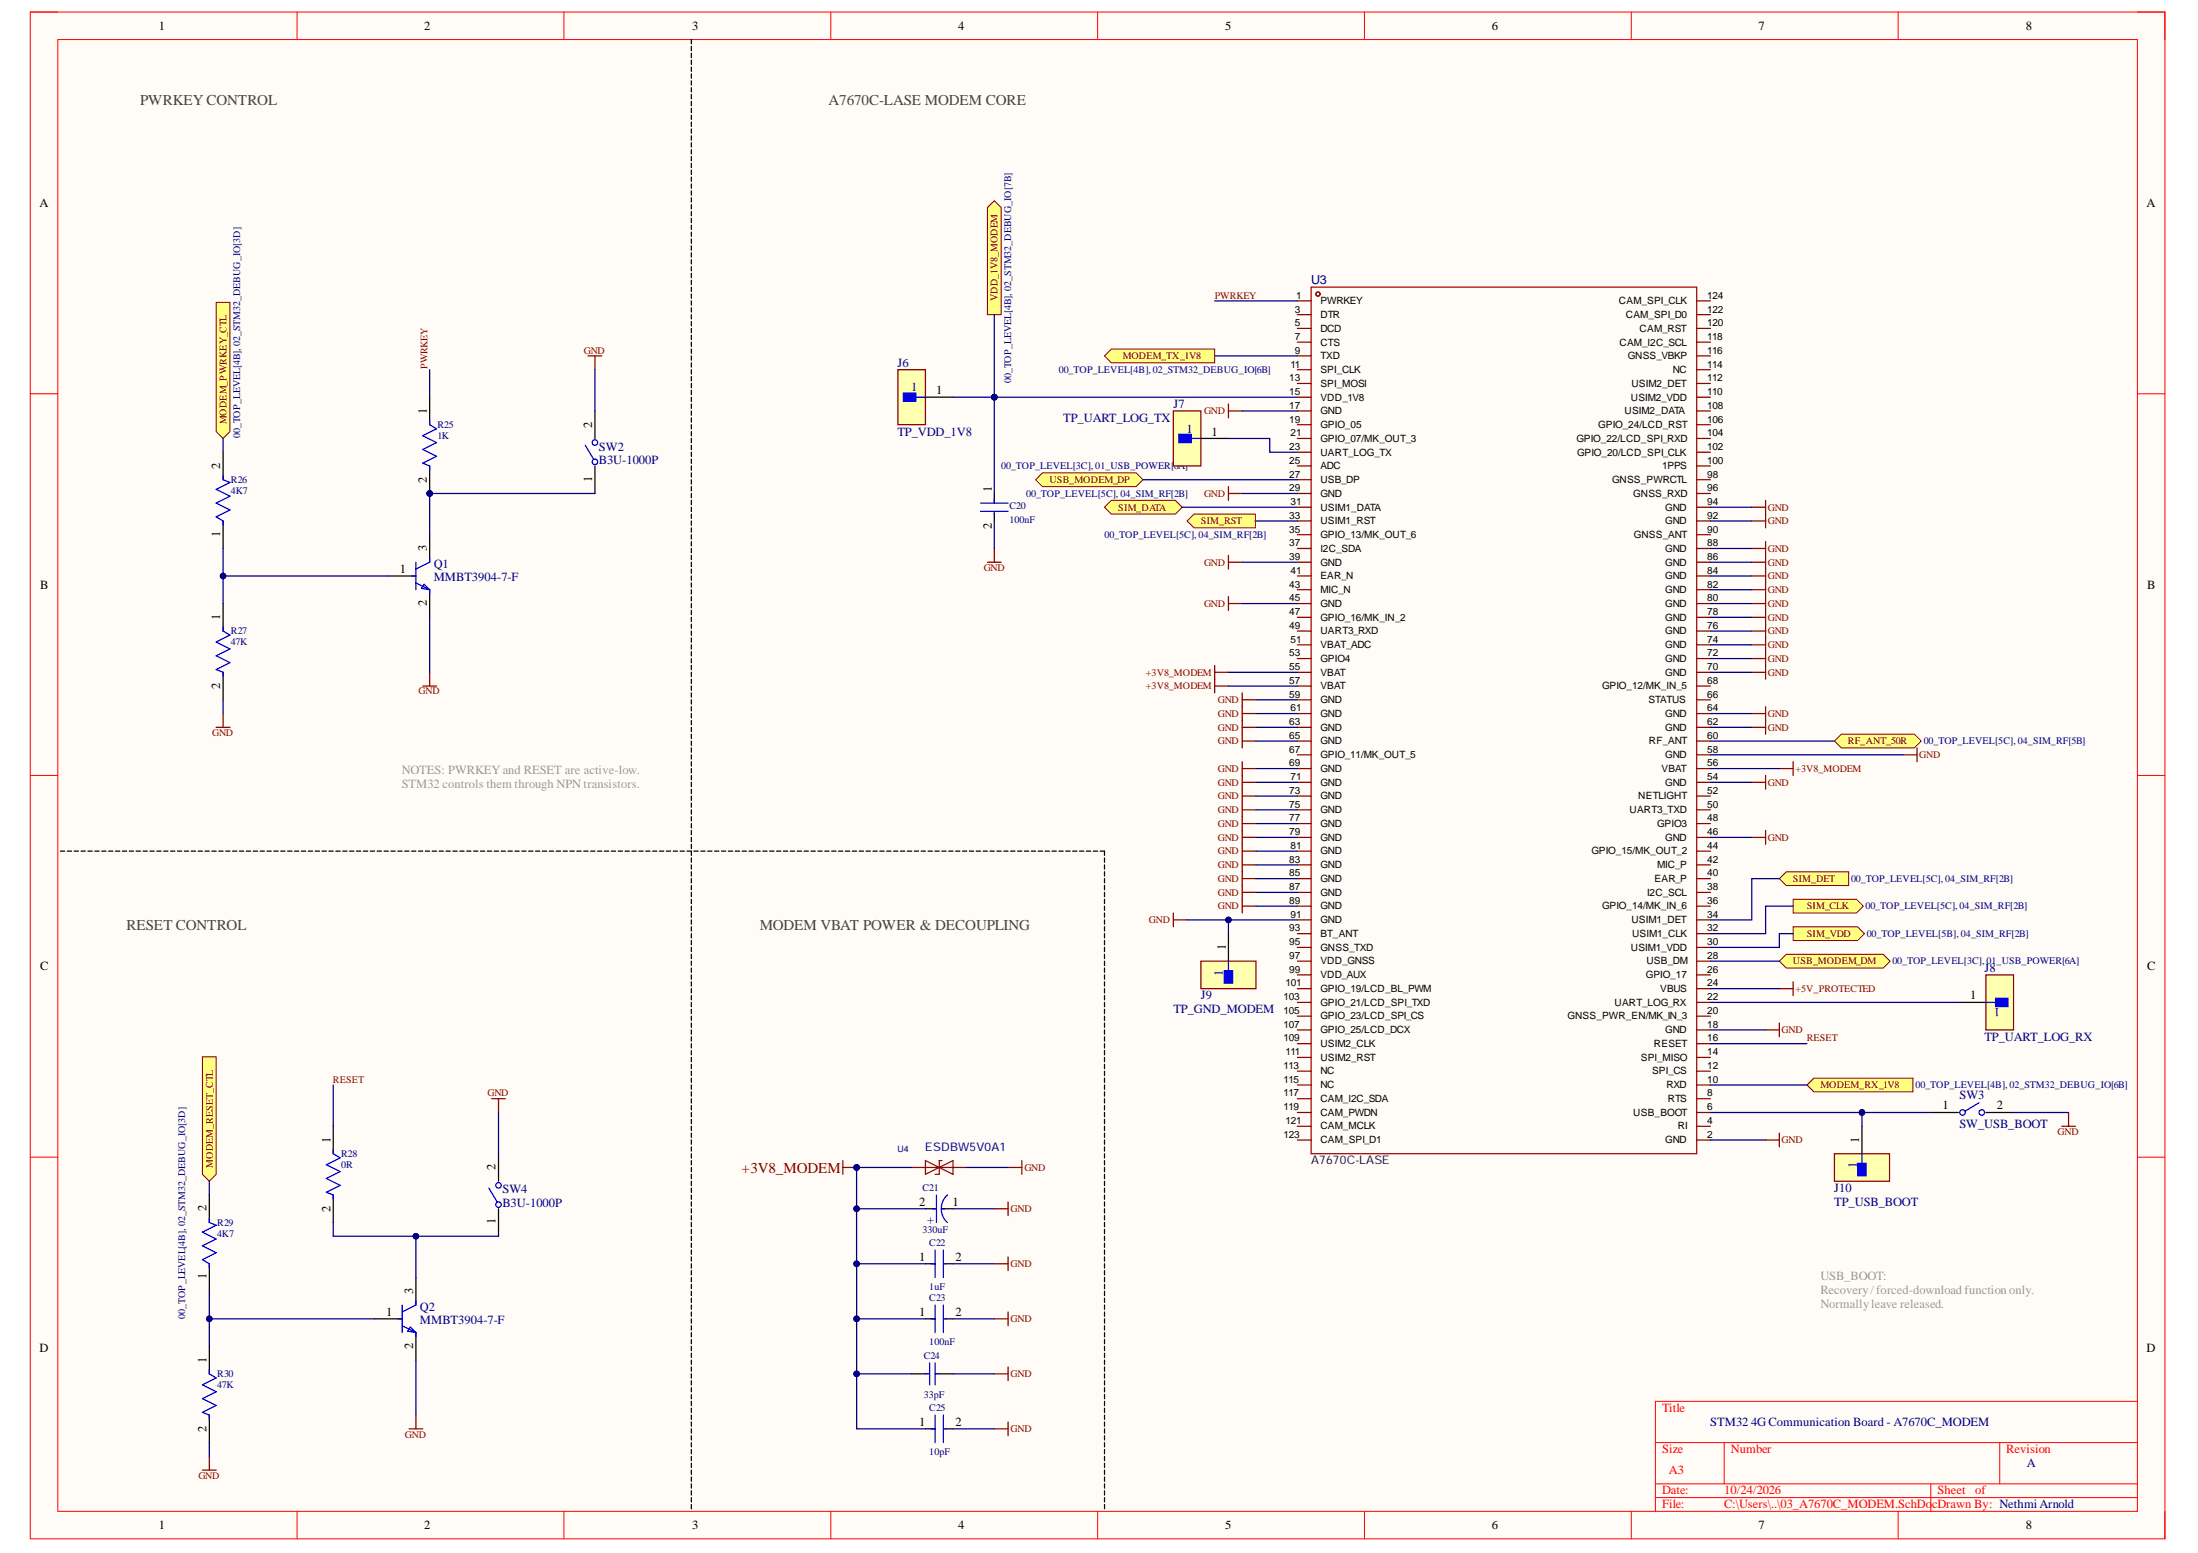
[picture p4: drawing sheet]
<svg xmlns="http://www.w3.org/2000/svg" width="297mm" height="210mm" viewBox="0 0 297 210" stroke-linecap="round" stroke-linejoin="round" font-family="sans-serif">
<defs><g id="words">
<g font-size="2" fill="#434343">
<text x="18.9" y="14.2">PWRKEY CONTROL</text>
<text x="112" y="14.2">A7670C-LASE MODEM CORE</text>
<text x="17.1" y="125.7">RESET CONTROL</text>
<text x="102.7" y="125.7">MODEM VBAT POWER &amp; DECOUPLING</text>
</g>
<text font-size="2" fill="#800000" x="100.2" y="158.5">+3V8_MODEM</text>
<g font-size="1.7">
<text x="21.5" y="4.1">1</text>
<text x="57.3" y="4.1">2</text>
<text x="93.5" y="4.1">3</text>
<text x="129.5" y="4.1">4</text>
<text x="165.6" y="4.1">5</text>
<text x="201.6" y="4.1">6</text>
<text x="237.6" y="4.1">7</text>
<text x="273.8" y="4.1">8</text>
<text x="5.3" y="28">A</text>
<text x="290.1" y="28">A</text>
<text x="126.5" y="53.3">1</text>
<text x="57.7" y="55.9" transform="rotate(-90 57.7 55.9)">1</text>
<text x="80" y="57.8" transform="rotate(-90 80 57.8)">2</text>
<text x="163.7" y="58.9">1</text>
<text x="29.8" y="63.4" transform="rotate(-90 29.8 63.4)">2</text>
<text x="57.7" y="65.2" transform="rotate(-90 57.7 65.2)">2</text>
<text x="80" y="65.1" transform="rotate(-90 80 65.1)">1</text>
<text x="134" y="71.6" transform="rotate(-90 134 71.6)">2</text>
<text x="134" y="66.5" transform="rotate(-90 134 66.5)">1</text>
<text x="29.8" y="72.6" transform="rotate(-90 29.8 72.6)">1</text>
<text x="54" y="77.5">1</text>
<text x="57.7" y="74.5" transform="rotate(-90 57.7 74.5)">3</text>
<text x="5.4" y="79.6">B</text>
<text x="29.8" y="83.8" transform="rotate(-90 29.8 83.8)">1</text>
<text x="57.7" y="81.9" transform="rotate(-90 57.7 81.9)">2</text>
<text x="290.2" y="79.6">B</text>
<text x="29.8" y="93.1" transform="rotate(-90 29.8 93.1)">2</text>
<text x="5.4" y="131.1">C</text>
<text x="165.7" y="128.4" transform="rotate(-90 165.7 128.4)">1</text>
<text x="290.2" y="131.1">C</text>
<text x="266.2" y="135.1">1</text>
<text x="262.5" y="150">1</text>
<text x="269.9" y="150">2</text>
<text x="44.7" y="154.4" transform="rotate(-90 44.7 154.4)">1</text>
<text x="251.3" y="154.4" transform="rotate(-90 251.3 154.4)">1</text>
<text x="67" y="158.1" transform="rotate(-90 67 158.1)">2</text>
<text x="27.9" y="163.7" transform="rotate(-90 27.9 163.7)">2</text>
<text x="44.7" y="163.8" transform="rotate(-90 44.7 163.8)">2</text>
<text x="67" y="165.5" transform="rotate(-90 67 165.5)">1</text>
<text x="124.2" y="163">2</text>
<text x="128.7" y="163">1</text>
<text x="27.9" y="172.9" transform="rotate(-90 27.9 172.9)">1</text>
<text x="124.2" y="170.4">1</text>
<text x="129.1" y="170.4">2</text>
<text x="52.2" y="177.8">1</text>
<text x="55.8" y="174.9" transform="rotate(-90 55.8 174.9)">3</text>
<text x="124.2" y="177.8">1</text>
<text x="129.1" y="177.8">2</text>
<text x="5.3" y="182.7">D</text>
<text x="27.9" y="184.2" transform="rotate(-90 27.9 184.2)">1</text>
<text x="55.8" y="182.4" transform="rotate(-90 55.8 182.4)">2</text>
<text x="290.1" y="182.7">D</text>
<text x="27.9" y="193.5" transform="rotate(-90 27.9 193.5)">2</text>
<text x="124.2" y="192.7">1</text>
<text x="129.1" y="192.7">2</text>
<text x="21.5" y="206.6">1</text>
<text x="57.3" y="206.6">2</text>
<text x="93.5" y="206.6">3</text>
<text x="129.5" y="206.6">4</text>
<text x="165.6" y="206.6">5</text>
<text x="201.6" y="206.6">6</text>
<text x="237.6" y="206.6">7</text>
<text x="273.8" y="206.6">8</text>
</g>
<g font-size="1.7" fill="#000080">
<text x="177.2" y="38.4">U3</text>
<text x="121.3" y="49.6">J6</text>
<text x="123.1" y="52.9">1</text>
<text x="121.3" y="58.9">TP_VDD_1V8</text>
<text x="143.7" y="57">TP_UART_LOG_TX</text>
<text x="158.6" y="55.2">J7</text>
<text x="160.3" y="58.5">1</text>
<text x="80.9" y="60.9">SW2</text>
<text x="80.9" y="62.8">B3U-1000P</text>
<text x="58.6" y="76.7">Q1</text>
<text x="58.6" y="78.6">MMBT3904-7-F</text>
<text x="165.3" y="131.9" transform="rotate(-90 165.3 131.9)">1</text>
<text x="268.2" y="131.4">J8</text>
<text x="158.6" y="136.9">TP_GND_MODEM</text>
<text x="162.3" y="135.1">J9</text>
<text x="270.3" y="136.2" transform="rotate(-180 270.3 136.2)">1</text>
<text x="268.2" y="140.7">TP_UART_LOG_RX</text>
<text x="264.8" y="148.5">SW3</text>
<text x="264.8" y="152.4">SW_USB_BOOT</text>
<text x="67.9" y="161.3">SW4</text>
<text x="247.9" y="161.1">J10</text>
<text x="250.9" y="157.9" transform="rotate(-90 250.9 157.9)">1</text>
<text x="67.9" y="163.1">B3U-1000P</text>
<text x="126.2" y="165.4" transform="rotate(-90 126.2 165.4)">+</text>
<text x="247.9" y="163">TP_USB_BOOT</text>
<text x="56.7" y="177.2">Q2</text>
<text x="56.7" y="179">MMBT3904-7-F</text>
<text x="231.1" y="192.7">STM32 4G Communication Board - A7670C_MODEM</text>
<text x="273.9" y="198.3">A</text>
</g>
<g font-size="1.7" fill="#999">
<text x="54.3" y="104.6">NOTES: PWRKEY and RESET are active-low.</text>
<text x="54.3" y="106.4">STM32 controls them through NPN transistors.</text>
<text x="246" y="173">USB_BOOT:</text>
<text x="246" y="174.9">Recovery/forced-download function only.</text>
<text x="246" y="176.7">Normallyleave released.</text>
</g>
<g font-size="1.7" fill="#f00">
<text x="224.6" y="190.8">Title</text>
<text x="224.6" y="196.4">Size</text>
<text x="233.9" y="196.4">Number</text>
<text x="271.1" y="196.4">Revision</text>
<text x="224.6" y="202">Date:</text>
<text x="224.6" y="203.9">File:</text>
<text x="225.5" y="199.2">A3</text>
<text x="233" y="202">10/24/2026</text>
<text x="233" y="203.9">C:\Users\..\03_A7670C_MODEM.SchDocDrawn By: Nethmi Arnold</text>
<text x="261.8" y="202">Sheet</text>
<text x="266.9" y="202">of</text>
</g>
<text font-size="1.6" fill="#000080" x="125" y="155.5">ESDBW5V0A1</text>
<text font-size="1.6" fill="#20124d" x="177.2" y="157.4">A7670C-LASE</text>
<g font-size="1.4" fill="#800000">
<text x="134.8" y="40.6" transform="rotate(-90 134.8 40.6)">VDD_1V8_MODEM</text>
<text x="164.2" y="40.4">PWRKEY</text>
<text x="78.9" y="47.8">GND</text>
<text x="57.8" y="49.9" transform="rotate(-90 57.8 49.9)">PWRKEY</text>
<text x="151.7" y="48.5">MODEM_TX_1V8</text>
<text x="30.6" y="57.4" transform="rotate(-90 30.6 57.4)">MODEM_PWRKEY_CTL</text>
<text x="162.7" y="55.9">GND</text>
<text x="141.8" y="65.3">USB_MODEM_DP</text>
<text x="151.1" y="69">SIM_DATA</text>
<text x="162.3" y="70.9">SIM_RST</text>
<text x="162.7" y="67.2">GND</text>
<text x="238.9" y="69">GND</text>
<text x="238.9" y="70.9">GND</text>
<text x="132.9" y="77.1">GND</text>
<text x="162.7" y="76.5">GND</text>
<text x="238.9" y="74.6">GND</text>
<text x="238.9" y="76.5">GND</text>
<text x="162.7" y="82">GND</text>
<text x="238.9" y="78.3">GND</text>
<text x="238.9" y="80.2">GND</text>
<text x="238.9" y="82">GND</text>
<text x="238.9" y="83.9">GND</text>
<text x="238.9" y="85.7">GND</text>
<text x="238.9" y="87.6">GND</text>
<text x="238.9" y="89.5">GND</text>
<text x="56.6" y="93.9">GND</text>
<text x="154.8" y="91.3">+3V8_MODEM</text>
<text x="154.8" y="93.2">+3V8_MODEM</text>
<text x="164.6" y="95">GND</text>
<text x="238.9" y="91.3">GND</text>
<text x="28.7" y="99.4">GND</text>
<text x="164.6" y="96.9">GND</text>
<text x="164.6" y="98.8">GND</text>
<text x="164.6" y="100.6">GND</text>
<text x="238.9" y="96.9">GND</text>
<text x="238.9" y="98.8">GND</text>
<text x="249.7" y="100.6">RF_ANT_50R</text>
<text x="164.6" y="104.3">GND</text>
<text x="164.6" y="106.2">GND</text>
<text x="238.9" y="106.2">GND</text>
<text x="242.6" y="104.3">+3V8_MODEM</text>
<text x="259.4" y="102.5">GND</text>
<text x="164.6" y="108.1">GND</text>
<text x="164.6" y="109.9">GND</text>
<text x="164.6" y="111.8">GND</text>
<text x="164.6" y="113.6">GND</text>
<text x="238.9" y="113.6">GND</text>
<text x="164.6" y="115.5">GND</text>
<text x="164.6" y="117.3">GND</text>
<text x="164.6" y="119.2">GND</text>
<text x="242.3" y="119.2">SIM_DET</text>
<text x="155.3" y="124.8">GND</text>
<text x="164.6" y="121.1">GND</text>
<text x="164.6" y="122.9">GND</text>
<text x="244.2" y="122.9">SIM_CLK</text>
<text x="242.3" y="130.4">USB_MODEM_DM</text>
<text x="244.2" y="126.6">SIM_VDD</text>
<text x="242.6" y="134.1">+5V_PROTECTED</text>
<text x="240.8" y="139.6">GND</text>
<text x="244.2" y="140.7">RESET</text>
<text x="45" y="146.3">RESET</text>
<text x="65.9" y="148.2">GND</text>
<text x="246" y="147.1">MODEM_RX_1V8</text>
<text x="240.8" y="154.5">GND</text>
<text x="278.1" y="153.4">GND</text>
<text x="28.8" y="157.8" transform="rotate(-90 28.8 157.8)">MODEM_RESET_CTL</text>
<text x="138.4" y="158.2">GND</text>
<text x="136.6" y="163.8">GND</text>
<text x="136.6" y="171.2">GND</text>
<text x="136.6" y="178.7">GND</text>
<text x="136.6" y="186.1">GND</text>
<text x="54.7" y="194.3">GND</text>
<text x="136.6" y="193.5">GND</text>
<text x="26.8" y="199.9">GND</text>
</g>
<g font-size="1.4">
<text x="175.1" y="40.4">1</text>
<text x="178.4" y="41.1">PWRKEY</text>
<text x="218.8" y="41.1">CAM_SPI_CLK</text>
<text x="230.7" y="40.4">124</text>
<text x="175" y="42.2">3</text>
<text x="175" y="44.1">5</text>
<text x="175" y="46">7</text>
<text x="175" y="47.8">9</text>
<text x="178.4" y="43">DTR</text>
<text x="178.4" y="44.9">DCD</text>
<text x="178.4" y="46.7">CTS</text>
<text x="218.9" y="46.7">CAM_I2C_SCL</text>
<text x="219.7" y="43">CAM_SPI_D0</text>
<text x="221.6" y="44.9">CAM_RST</text>
<text x="230.7" y="47.8">116</text>
<text x="230.7" y="46">118</text>
<text x="230.7" y="44.1">120</text>
<text x="230.7" y="42.2">122</text>
<text x="174.2" y="51.5">13</text>
<text x="174.2" y="53.4">15</text>
<text x="174.4" y="49.7">11</text>
<text x="178.4" y="48.6">TXD</text>
<text x="178.4" y="50.4">SPI_CLK</text>
<text x="178.4" y="52.3">SPI_MOSI</text>
<text x="220" y="48.6">GNSS_VBKP</text>
<text x="220.5" y="52.3">USIM2_DET</text>
<text x="226.1" y="50.4">NC</text>
<text x="230.7" y="53.4">110</text>
<text x="230.7" y="51.5">112</text>
<text x="230.7" y="49.7">114</text>
<text x="174.2" y="55.3">17</text>
<text x="174.2" y="57.1">19</text>
<text x="174.4" y="59">21</text>
<text x="178.4" y="54.2">VDD_1V8</text>
<text x="178.4" y="56">GND</text>
<text x="178.4" y="57.9">GPIO_05</text>
<text x="178.4" y="59.7">GPIO_07/MK_OUT_3</text>
<text x="213" y="59.7">GPIO_22/LCD_SPI_RXD</text>
<text x="216" y="57.9">GPIO_24/LCD_RST</text>
<text x="219.5" y="56">USIM2_DATA</text>
<text x="220.4" y="54.2">USIM2_VDD</text>
<text x="230.7" y="59">104</text>
<text x="230.7" y="57.1">106</text>
<text x="230.7" y="55.3">108</text>
<text x="174.2" y="60.8">23</text>
<text x="174.2" y="62.7">25</text>
<text x="174.2" y="64.5">27</text>
<text x="178.4" y="61.6">UART_LOG_TX</text>
<text x="178.4" y="63.4">ADC</text>
<text x="178.4" y="65.3">USB_DP</text>
<text x="213.1" y="61.6">GPIO_20/LCD_SPI_CLK</text>
<text x="217.9" y="65.3">GNSS_PWRCTL</text>
<text x="224.6" y="63.4">1PPS</text>
<text x="230.7" y="64.5">98</text>
<text x="230.7" y="62.7">100</text>
<text x="230.7" y="60.8">102</text>
<text x="174.2" y="66.4">29</text>
<text x="174.2" y="70.1">33</text>
<text x="174.2" y="72">35</text>
<text x="174.4" y="68.3">31</text>
<text x="178.4" y="67.2">GND</text>
<text x="178.4" y="69">USIM1_DATA</text>
<text x="178.4" y="70.9">USIM1_RST</text>
<text x="220.7" y="67.2">GNSS_RXD</text>
<text x="225" y="70.9">GND</text>
<text x="225" y="69">GND</text>
<text x="230.7" y="72">90</text>
<text x="230.7" y="70.1">92</text>
<text x="230.7" y="68.3">94</text>
<text x="230.7" y="66.4">96</text>
<text x="174.2" y="73.8">37</text>
<text x="174.2" y="75.7">39</text>
<text x="174.4" y="77.6">41</text>
<text x="178.4" y="72.7">GPIO_13/MK_OUT_6</text>
<text x="178.4" y="74.6">I2C_SDA</text>
<text x="178.4" y="76.5">GND</text>
<text x="220.8" y="72.7">GNSS_ANT</text>
<text x="225" y="76.5">GND</text>
<text x="225" y="74.6">GND</text>
<text x="230.7" y="77.6">84</text>
<text x="230.7" y="75.7">86</text>
<text x="230.7" y="73.8">88</text>
<text x="174.2" y="79.4">43</text>
<text x="174.2" y="81.3">45</text>
<text x="174.2" y="83.1">47</text>
<text x="178.4" y="78.3">EAR_N</text>
<text x="178.4" y="80.2">MIC_N</text>
<text x="178.4" y="82">GND</text>
<text x="178.4" y="83.9">GPIO_16/MK_IN_2</text>
<text x="225" y="83.9">GND</text>
<text x="225" y="82">GND</text>
<text x="225" y="80.2">GND</text>
<text x="225" y="78.3">GND</text>
<text x="230.7" y="83.1">78</text>
<text x="230.7" y="81.3">80</text>
<text x="230.7" y="79.4">82</text>
<text x="174.2" y="85">49</text>
<text x="174.2" y="88.7">53</text>
<text x="174.4" y="86.8">51</text>
<text x="178.4" y="85.7">UART3_RXD</text>
<text x="178.4" y="87.6">VBAT_ADC</text>
<text x="178.4" y="89.5">GPIO4</text>
<text x="225" y="89.5">GND</text>
<text x="225" y="87.6">GND</text>
<text x="225" y="85.7">GND</text>
<text x="230.7" y="88.7">72</text>
<text x="230.7" y="86.8">74</text>
<text x="230.7" y="85">76</text>
<text x="174.2" y="90.6">55</text>
<text x="174.2" y="92.4">57</text>
<text x="174.2" y="94.3">59</text>
<text x="178.4" y="91.3">VBAT</text>
<text x="178.4" y="93.2">VBAT</text>
<text x="178.4" y="95">GND</text>
<text x="216.5" y="93.2">GPIO_12/MK_IN_5</text>
<text x="222.8" y="95">STATUS</text>
<text x="225" y="91.3">GND</text>
<text x="230.7" y="94.3">66</text>
<text x="230.7" y="92.4">68</text>
<text x="230.7" y="90.6">70</text>
<text x="174.2" y="98">63</text>
<text x="174.2" y="99.9">65</text>
<text x="174.2" y="101.7">67</text>
<text x="174.4" y="96.1">61</text>
<text x="178.4" y="96.9">GND</text>
<text x="178.4" y="98.8">GND</text>
<text x="178.4" y="100.6">GND</text>
<text x="222.8" y="100.6">RF_ANT</text>
<text x="225" y="98.8">GND</text>
<text x="225" y="96.9">GND</text>
<text x="230.7" y="101.7">58</text>
<text x="230.7" y="99.9">60</text>
<text x="230.7" y="98">62</text>
<text x="230.7" y="96.1">64</text>
<text x="174.2" y="103.6">69</text>
<text x="174.2" y="107.3">73</text>
<text x="174.4" y="105.4">71</text>
<text x="178.4" y="102.5">GPIO_11/MK_OUT_5</text>
<text x="178.4" y="104.3">GND</text>
<text x="178.4" y="106.2">GND</text>
<text x="224.5" y="104.3">VBAT</text>
<text x="225" y="106.2">GND</text>
<text x="225" y="102.5">GND</text>
<text x="230.7" y="107.3">52</text>
<text x="230.7" y="105.4">54</text>
<text x="230.7" y="103.6">56</text>
<text x="174.2" y="109.1">75</text>
<text x="174.2" y="111">77</text>
<text x="174.2" y="112.9">79</text>
<text x="178.4" y="108.1">GND</text>
<text x="178.4" y="109.9">GND</text>
<text x="178.4" y="111.8">GND</text>
<text x="178.4" y="113.6">GND</text>
<text x="220.2" y="109.9">UART3_TXD</text>
<text x="221.4" y="108.1">NETLIGHT</text>
<text x="223.9" y="111.8">GPIO3</text>
<text x="225" y="113.6">GND</text>
<text x="230.7" y="112.9">46</text>
<text x="230.7" y="111">48</text>
<text x="230.7" y="109.1">50</text>
<text x="174.2" y="116.6">83</text>
<text x="174.2" y="118.4">85</text>
<text x="174.4" y="114.7">81</text>
<text x="178.4" y="115.5">GND</text>
<text x="178.4" y="117.3">GND</text>
<text x="178.4" y="119.2">GND</text>
<text x="215.1" y="115.5">GPIO_15/MK_OUT_2</text>
<text x="223.6" y="119.2">EAR_P</text>
<text x="223.9" y="117.3">MIC_P</text>
<text x="230.7" y="118.4">40</text>
<text x="230.7" y="116.6">42</text>
<text x="230.7" y="114.7">44</text>
<text x="174.2" y="120.3">87</text>
<text x="174.2" y="122.2">89</text>
<text x="174.2" y="125.9">93</text>
<text x="174.4" y="124">91</text>
<text x="178.4" y="121.1">GND</text>
<text x="178.4" y="122.9">GND</text>
<text x="178.4" y="124.8">GND</text>
<text x="216.5" y="122.9">GPIO_14/MK_IN_6</text>
<text x="220.5" y="124.8">USIM1_DET</text>
<text x="222.6" y="121.1">I2C_SCL</text>
<text x="230.7" y="125.9">32</text>
<text x="230.7" y="124">34</text>
<text x="230.7" y="122.2">36</text>
<text x="230.7" y="120.3">38</text>
<text x="174.2" y="127.7">95</text>
<text x="174.2" y="129.6">97</text>
<text x="174.2" y="131.5">99</text>
<text x="178.4" y="126.6">BT_ANT</text>
<text x="178.4" y="128.5">GNSS_TXD</text>
<text x="178.4" y="130.4">VDD_GNSS</text>
<text x="220.4" y="128.5">USIM1_VDD</text>
<text x="220.6" y="126.6">USIM1_CLK</text>
<text x="222.5" y="130.4">USB_DM</text>
<text x="230.7" y="131.5">26</text>
<text x="230.7" y="129.6">28</text>
<text x="230.7" y="127.7">30</text>
<text x="173.5" y="135.2">103</text>
<text x="173.5" y="137">105</text>
<text x="173.7" y="133.3">101</text>
<text x="178.4" y="132.2">VDD_AUX</text>
<text x="178.4" y="134.1">GPIO_19/LCD_BL_PWM</text>
<text x="178.4" y="135.9">GPIO_21/LCD_SPI_TXD</text>
<text x="178.4" y="137.8">GPIO_23/LCD_SPI_CS</text>
<text x="211.8" y="137.8">GNSS_PWR_EN/MK_IN_3</text>
<text x="218.2" y="135.9">UART_LOG_RX</text>
<text x="222.4" y="132.2">GPIO_17</text>
<text x="224.4" y="134.1">VBUS</text>
<text x="230.7" y="137">20</text>
<text x="230.7" y="135.2">22</text>
<text x="230.7" y="133.3">24</text>
<text x="173.5" y="138.9">107</text>
<text x="173.5" y="140.7">109</text>
<text x="173.7" y="142.6">111</text>
<text x="178.4" y="139.6">GPIO_25/LCD_DCX</text>
<text x="178.4" y="141.5">USIM2_CLK</text>
<text x="178.4" y="143.4">USIM2_RST</text>
<text x="221.7" y="143.4">SPI_MISO</text>
<text x="223.5" y="141.5">RESET</text>
<text x="225" y="139.6">GND</text>
<text x="230.7" y="142.6">14</text>
<text x="230.7" y="140.7">16</text>
<text x="230.7" y="138.9">18</text>
<text x="173.5" y="144.5">113</text>
<text x="173.5" y="146.3">115</text>
<text x="173.5" y="148.2">117</text>
<text x="178.4" y="145.2">NC</text>
<text x="178.4" y="147.1">NC</text>
<text x="178.4" y="148.9">CAM_I2C_SDA</text>
<text x="223.3" y="145.2">SPI_CS</text>
<text x="225.2" y="147.1">RXD</text>
<text x="225.4" y="148.9">RTS</text>
<text x="230.7" y="148.2">8</text>
<text x="230.7" y="146.3">10</text>
<text x="230.7" y="144.5">12</text>
<text x="173.5" y="150">119</text>
<text x="173.5" y="153.8">123</text>
<text x="173.7" y="151.9">121</text>
<text x="178.4" y="150.8">CAM_PWDN</text>
<text x="178.4" y="152.7">CAM_MCLK</text>
<text x="178.4" y="154.5">CAM_SPI_D1</text>
<text x="220.7" y="150.8">USB_BOOT</text>
<text x="225" y="154.5">GND</text>
<text x="226.7" y="152.7">RI</text>
<text x="230.7" y="153.8">2</text>
<text x="230.7" y="151.9">4</text>
<text x="230.7" y="150">6</text>
</g>
<g font-size="1.4" fill="#000080">
<text x="136.7" y="51.8" transform="rotate(-90 136.7 51.8)">00_TOP_LEVEL[4B], 02_STM32_DEBUG_IO[7B]</text>
<text x="143.1" y="50.4">00_TOP_LEVEL[4B], 02_STM32_DEBUG_IO[6B]</text>
<text x="32.5" y="59.2" transform="rotate(-90 32.5 59.2)">00_TOP_LEVEL[4B], 02_STM32_DEBUG_IO[3D]</text>
<text x="59.1" y="57.9">R25</text>
<text x="59.1" y="59.3">1K</text>
<text x="31.2" y="65.3">R26</text>
<text x="135.3" y="63.4">00_TOP_LEVEL[3C], 01_USB_POWER[6A]</text>
<text x="31.2" y="66.7">4K7</text>
<text x="136.4" y="68.8">C20</text>
<text x="136.4" y="70.6">100nF</text>
<text x="138.7" y="67.2">00_TOP_LEVEL[5C], 04_SIM_RF[2B]</text>
<text x="149.3" y="72.7">00_TOP_LEVEL[5C], 04_SIM_RF[2B]</text>
<text x="31.2" y="85.7">R27</text>
<text x="31.2" y="87.2">47K</text>
<text x="260" y="100.6">00_TOP_LEVEL[5C], 04_SIM_RF[5B]</text>
<text x="250.2" y="119.2">00_TOP_LEVEL[5C], 04_SIM_RF[2B]</text>
<text x="252.1" y="122.9">00_TOP_LEVEL[5C], 04_SIM_RF[2B]</text>
<text x="252.3" y="126.6">00_TOP_LEVEL[5B], 04_SIM_RF[2B]</text>
<text x="255.7" y="130.4">00_TOP_LEVEL[3C], 01_USB_POWER[6A]</text>
<text x="258.9" y="147.1">00_TOP_LEVEL[4B], 02_STM32_DEBUG_IO[6B]</text>
<text x="46.1" y="156.4">R28</text>
<text x="46.1" y="157.8">0R</text>
<text x="124.7" y="161">C21</text>
<text x="29.3" y="165.7">R29</text>
<text x="29.3" y="167.2">4K7</text>
<text x="124.7" y="166.6">330uF</text>
<text x="125.6" y="168.5">C22</text>
<text x="25" y="178.3" transform="rotate(-90 25 178.3)">00_TOP_LEVEL[4B], 02_STM32_DEBUG_IO[3D]</text>
<text x="125.6" y="174.4">1uF</text>
<text x="125.6" y="175.9">C23</text>
<text x="124.8" y="183.7">C24</text>
<text x="125.6" y="181.8">100nF</text>
<text x="29.3" y="186.1">R30</text>
<text x="29.3" y="187.6">47K</text>
<text x="124.8" y="188.9">33pF</text>
<text x="125.6" y="190.8">C25</text>
<text x="125.6" y="196.7">10pF</text>
</g>
<text font-size="1.2" fill="#000080" x="121.3" y="155.7">U4</text>
</g></defs>
<path d="M4.1 1.6h288.5v206.4h-288.5z" fill-rule="evenodd" fill="#fffcf8"/>
<path d="M4.1 1.6h288.5v206.4h-288.5z" fill="none" stroke="#f00" stroke-width=".14"/>
<path d="M7.8 5.3h281v199h-281z" fill-rule="evenodd" fill="#fffcf8"/>
<g fill="none" stroke="#f00" stroke-width=".14">
<path d="M4.1 1.6h3.7M7.8 5.3h281v199h-281zM40.1 1.6v3.7M76.2 1.6v3.7M112.3 1.6v3.7M148.3 1.6v3.7M184.4 1.6v3.7M220.5 1.6v3.7M256.5 1.6v3.7M288.8 1.6h3.8v3.7M4.1 53.2h3.7M288.8 53.2h3.8"/>
<path d="M4.1 104.8h3.7M288.8 104.8h3.8M4.1 156.4h3.7M288.8 156.4h3.8M223.7 195h65.1M233 195v5.6M270.2 195v5.6M288.8 189.4h-65.1v14.9M40.1 204.3v3.7M76.2 204.3v3.7M112.3 204.3v3.7M148.3 204.3v3.7"/>
<path d="M184.4 204.3v3.7M220.5 204.3v3.7M223.7 200.6h65.1M223.7 202.4h65.1M256.5 204.3v3.7M260.9 200.6v3.7M292.6 204.3v3.7"/>
</g>
<path d="M113.9 156.9v1.8M113.9 157.8h1.9" fill="none" stroke="#800000" stroke-width=".17"/>
<circle cx="115.8" cy="157.8" r=".37" fill="#000080"/>
<circle cx="115.8" cy="157.8" r=".37" fill="none" stroke="#000080" stroke-width=".14"/>
<g fill="none" stroke="#a00000" stroke-width=".17">
<path d="M177.2 38.8h52.1v117.1h-52.1zM125.1 156.9l3.7 1.8v-1.8l-3.7 1.8zM127.3 156.9h-.4v1.8h-.5"/>
<circle cx="178.1" cy="39.7" r=".28"/>
</g>
<g fill="none" stroke="#800" stroke-width=".17">
<path d="M175.3 40.7h1.9M175.3 42.5h1.9M175.3 44.4h1.9M175.3 46.2h1.9M175.3 48.1h1.9M175.3 50h1.9M175.3 51.8h1.9M175.3 53.7h1.9M175.3 55.5h1.9M175.3 57.4h1.9M175.3 59.3h1.9M229.3 40.7h1.9"/>
<path d="M229.3 42.5h1.9M229.3 44.4h1.9M229.3 46.2h1.9M229.3 48.1h1.9M229.3 50h1.9M229.3 51.8h1.9M229.3 53.7h1.9M229.3 55.5h1.9M229.3 57.4h1.9M229.3 59.3h1.9M175.3 61.1h1.9M175.3 63h1.9"/>
<path d="M175.3 64.8h1.9M175.3 66.7h1.9M175.3 68.6h1.9M175.3 70.4h1.9M175.3 72.3h1.9M175.3 74.1h1.9M175.3 76h1.9M175.3 77.9h1.9M175.3 79.7h1.9M229.3 61.1h1.9M229.3 63h1.9M229.3 64.8h1.9"/>
<path d="M229.3 66.7h1.9M229.3 68.6h1.9M229.3 70.4h1.9M229.3 72.3h1.9M229.3 74.1h1.9M229.3 76h1.9M229.3 77.9h1.9M229.3 79.7h1.9M175.3 81.6h1.9M175.3 83.4h1.9M175.3 85.3h1.9M175.3 87.2h1.9"/>
<path d="M175.3 89h1.9M175.3 90.9h1.9M175.3 92.7h1.9M175.3 94.6h1.9M175.3 96.4h1.9M175.3 98.3h1.9M229.3 81.6h1.9M229.3 83.4h1.9M229.3 85.3h1.9M229.3 87.2h1.9M229.3 89h1.9M229.3 90.9h1.9"/>
<path d="M229.3 92.7h1.9M229.3 94.6h1.9M229.3 96.4h1.9M229.3 98.3h1.9M175.3 100.2h1.9M175.3 102h1.9M175.3 103.9h1.9M175.3 105.7h1.9M175.3 107.6h1.9M175.3 109.5h1.9M175.3 111.3h1.9M175.3 113.2h1.9"/>
<path d="M175.3 115h1.9M175.3 116.9h1.9M175.3 118.8h1.9M229.3 100.2h1.9M229.3 102h1.9M229.3 103.9h1.9M229.3 105.7h1.9M229.3 107.6h1.9M229.3 109.5h1.9M229.3 111.3h1.9M229.3 113.2h1.9M229.3 115h1.9"/>
<path d="M229.3 116.9h1.9M229.3 118.8h1.9M175.3 120.6h1.9M175.3 122.5h1.9M175.3 124.3h1.9M175.3 126.2h1.9M175.3 128.1h1.9M175.3 129.9h1.9M175.3 131.8h1.9M175.3 133.6h1.9M175.3 135.5h1.9M175.3 137.3h1.9"/>
<path d="M175.3 139.2h1.9M229.3 120.6h1.9M229.3 122.5h1.9M229.3 124.3h1.9M229.3 126.2h1.9M229.3 128.1h1.9M229.3 129.9h1.9M229.3 131.8h1.9M229.3 133.6h1.9M229.3 135.5h1.9M229.3 137.3h1.9M229.3 139.2h1.9"/>
<path d="M123.2 157.8h7.5M175.3 141.1h1.9M175.3 142.9h1.9M175.3 144.8h1.9M175.3 146.6h1.9M175.3 148.5h1.9M175.3 150.4h1.9M175.3 152.2h1.9M175.3 154.1h1.9M229.3 141.1h1.9M229.3 142.9h1.9M229.3 144.8h1.9"/>
<path d="M229.3 146.6h1.9M229.3 148.5h1.9M229.3 150.4h1.9M229.3 152.2h1.9M229.3 154.1h1.9"/>
</g>
<g fill="none" stroke="#800000" stroke-width=".17">
<path d="M166 54.6v1.9M166 55.5h1.9M166 65.8v1.8M166 75.1v1.8M166 76h1.9M166 66.7h1.9M236.7 76h1.9M236.7 68.6h1.9M236.7 70.4h1.9M236.7 74.1h1.9M236.7 77.9h1.9M236.7 79.7h1.9"/>
<path d="M238.6 67.6v3.7M238.6 73.2v18.6M166 80.6v1.9M166 81.6h1.9M167.9 93.7v7.4M167.9 94.6h1.8M167.9 96.4h1.8M167.9 98.3h1.8M236.7 96.4h1.9M236.7 98.3h1.9M236.7 81.6h1.9M236.7 83.4h1.9"/>
<path d="M236.7 85.3h1.9M236.7 87.2h1.9M236.7 89h1.9M236.7 90.9h1.9M238.6 95.5v3.7M167.9 103v20.4M167.9 100.2h1.8M167.9 103.9h1.8M167.9 105.7h1.8M167.9 107.6h1.8M167.9 109.5h1.8M167.9 111.3h1.8"/>
<path d="M167.9 113.2h1.8M167.9 115h1.8M167.9 116.9h1.8M167.9 118.8h1.8M236.7 105.7h1.9M236.7 113.2h1.9M238.6 104.8v1.9M238.6 112.2v1.9M158.6 123.4v1.9M158.6 124.3h1.8M167.9 120.6h1.8M167.9 122.5h1.8"/>
<path d="M238.6 139.2h1.9M240.5 138.3v1.8M136.2 157.8h1.9M138.1 156.9v1.8M238.6 154.1h1.9M240.5 153.2v1.8M134.4 163.4h1.8M134.4 170.8h1.8M134.4 178.3h1.8M136.2 162.4v1.9M136.2 169.9v1.8M136.2 177.3v1.9"/>
<path d="M134.4 185.7h1.8M134.4 193.1h1.8M136.2 184.8v1.8M136.2 192.2v1.9"/>
</g>
<g fill="none" stroke="#000" stroke-width=".17">
<path d="M52.5 77.9h3.7M58.1 72.3v3.7M58.1 79.7v3.7M50.6 178.3h3.7M56.2 172.7v3.7M125.1 170.8h1.3M125.1 163.4h1.5M125.1 178.3h1.3M127.3 163.4h1.5M127.7 170.8h1.1M127.7 178.3h1.1M56.2 180.1v3.7"/>
<path d="M123.2 185.7h1.9M125.1 193.1h1.3M126.9 185.7h1.9M127.7 193.1h1.1"/>
</g>
<g fill="none" stroke="#00f" stroke-width=".17">
<path d="M55.6 77.9h.6M56.2 76v3.7M56.2 78.8l1.9 .9M57.3 79l.8 .7-1.2-.2zM58.1 75.4v.6l-1.9 .9M58.1 79.7v.6M53.8 178.3h.5M54.3 176.4v3.7M54.3 179.2l1.9 .9M55.5 179.4l.7 .7-1.1-.2zM56.2 175.8v.6l-1.9 .9M125.8 170.8h.6"/>
<path d="M125.8 178.3h.6M126 163.4h.6M126.4 169v3.7M126.4 176.4v3.7M126.6 161.5v3.7M127.3 163.4h.4M127.5 169v3.7M127.5 176.4v3.7M127.7 170.8h.2M127.7 178.3h.2M128 161.5a2.48 2.48 0 0 0 0 3.7M56.2 180.1v.6"/>
<path d="M125.1 185.7h.5M125.6 184.2v3M125.8 193.1h.6M126.4 184.2v3M126.4 191.3v3.7M126.4 185.7h.5M127.5 191.3v3.7M127.7 193.1h.2"/>
</g>
<circle cx="58.1" cy="66.7" r=".37" fill="#000080"/>
<circle cx="58.1" cy="66.7" r=".37" fill="none" stroke="#000080" stroke-width=".14"/>
<path d="M58.1 53.7v3.7M58.1 63v3.7" fill="none" stroke="#000" stroke-width=".17"/>
<circle cx="58.1" cy="66.7" r=".37" fill="#000080"/>
<circle cx="58.1" cy="66.7" r=".37" fill="none" stroke="#000080" stroke-width=".14"/>
<path d="M58.1 56.8v.6l.9 .6-1.9 .9 1.9 .9-1.9 .9 1.9 1-1.9 .9 1 .4v.5M30.1 64.3v.5l1 .4-1.9 .9 1.9 1-1.9 .9 1.9 .9-1.9 1 .9 .5v.6M30.1 84.7v.6l1 .5-1.9 1 1.9 .9-1.9 .9 1.9 1-1.9 .9 .9 .4v.5" fill="none" stroke="#00f" stroke-width=".17"/>
<path d="M30.1 61.1v3.7M30.1 70.4v3.7M30.1 81.6v3.7M30.1 90.9v3.7" fill="none" stroke="#000" stroke-width=".17"/>
<path d="M29.2 40.9h1.9v17.4l-1 1-.9-1z" fill-rule="evenodd" fill="#ffff80"/>
<path d="M29.2 40.9h1.9v17.4l-1 1-.9-1z" fill="none" stroke="#800000" stroke-width=".14"/>
<path d="M79.5 48.1h1.8M80.4 48.1v1.9M29.2 98.3h1.9M30.1 96.4v1.9M57.1 92.7h1.9M58.1 90.9v1.8M66.4 148.5h1.9M67.4 148.5v1.9" fill="none" stroke="#800000" stroke-width=".17"/>
<g fill="none" stroke="#00f" stroke-width=".17">
<path d="M79.1 60.2l1.1 1.8M28.3 164.7v.5l.9 .4-1.8 .9 1.8 1-1.8 .9 1.8 .9-1.8 1 .9 .5v.6M66.1 160.6l1.1 1.8M28.3 185.1v.6l.9 .5-1.8 1 1.8 .9-1.8 .9 1.8 1-1.8 .9 .9 .4v.5"/>
<circle cx="80.4" cy="59.8" r=".37"/>
<circle cx="80.4" cy="62.4" r=".37"/>
<circle cx="67.4" cy="162.8" r=".37"/>
<circle cx="67.4" cy="160.2" r=".37"/>
</g>
<path d="M80.4 55.5v3.8M80.4 63v3.7M67.4 155.9v3.8M28.3 161.5v3.7M28.3 170.8v3.7M67.4 163.4v3.7M28.3 182v3.7M28.3 191.3v3.7" fill="none" stroke="#000" stroke-width=".17"/>
<path d="M27.4 142.8h1.8v15.9l-.9 1-.9-1z" fill-rule="evenodd" fill="#ffff80"/>
<path d="M27.4 142.8h1.8v15.9l-.9 1-.9-1z" fill="none" stroke="#800000" stroke-width=".14"/>
<path d="M27.4 198.7h1.8M28.3 196.8v1.9M55.3 193.1h1.8M56.2 191.3v1.8" fill="none" stroke="#800000" stroke-width=".17"/>
<path d="M45 152.2v3.7M45 161.5v3.7" fill="none" stroke="#000" stroke-width=".17"/>
<path d="M45 155.4v.5l1 .6-1.9 .9 1.9 1-1.9 .9 1.9 .9-1.9 .9 .9 .4v.6" fill="none" stroke="#00f" stroke-width=".17"/>
<path d="M149.3 48.1l.9-.9h14v1.8h-14z" fill-rule="evenodd" fill="#ffff80"/>
<path d="M149.3 48.1l.9-.9h14v1.8h-14z" fill="none" stroke="#800000" stroke-width=".14"/>
<path d="M244.2 146.6l.9-.9h13.4v1.9h-13.4z" fill-rule="evenodd" fill="#ffff80"/>
<path d="M244.2 146.6l.9-.9h13.4v1.9h-13.4z" fill="none" stroke="#800000" stroke-width=".14"/>
<path d="M133.4 28.1l1-1 .9 1v14.4h-1.9z" fill-rule="evenodd" fill="#ffff80"/>
<path d="M133.4 28.1l1-1 .9 1v14.4h-1.9z" fill="none" stroke="#800000" stroke-width=".14"/>
<path d="M134.4 66.7v1.3M134.4 69.3v1.1" fill="none" stroke="#000" stroke-width=".17"/>
<path d="M132.5 68h3.7M132.5 69.1h3.7M134.4 67.4v.6M134.4 69.3v.2" fill="none" stroke="#00f" stroke-width=".17"/>
<path d="M133.4 76h1.9M134.4 74.1v1.9M240.5 133.6h1.8M242.3 132.7v1.9" fill="none" stroke="#800000" stroke-width=".17"/>
<path d="M140.9 63.9h12.6l1 .9-1 1h-12.6l-.9-1z" fill-rule="evenodd" fill="#ffff80"/>
<path d="M140.9 63.9h12.6l1 .9-1 1h-12.6l-.9-1z" fill="none" stroke="#800000" stroke-width=".14"/>
<path d="M247.9 155.9h7.4v3.8h-7.4z" fill-rule="evenodd" fill="#ffffb0"/>
<path d="M247.9 155.9h7.4v3.8h-7.4z" fill="none" stroke="#800000" stroke-width=".17"/>
<path d="M251.1 157.2h1.1v1.7h-1.1z" fill-rule="evenodd" fill="#00f"/>
<g fill="none" stroke="#00f" stroke-width=".17">
<path d="M251.1 157.2h1.1v1.7h-1.1zM251.6 155.9v1.3M267.4 149.1l-1.8 1.1"/>
<circle cx="265.2" cy="150.4" r=".37"/>
<circle cx="267.8" cy="150.4" r=".38"/>
</g>
<path d="M251.6 152.2v3.7M260.9 150.4h3.8M268.4 150.4h3.7" fill="none" stroke="#000" stroke-width=".17"/>
<path d="M278.6 152.2h1.9M279.5 150.4v1.8" fill="none" stroke="#800000" stroke-width=".17"/>
<path d="M121.3 50h3.8v7.4h-3.8z" fill-rule="evenodd" fill="#ffffb0"/>
<path d="M121.3 50h3.8v7.4h-3.8z" fill="none" stroke="#800000" stroke-width=".17"/>
<path d="M122.1 53.1h1.7v1.1h-1.7z" fill-rule="evenodd" fill="#00f"/>
<path d="M122.1 53.1h1.7v1.1h-1.7zM123.8 53.7h1.3" fill="none" stroke="#00f" stroke-width=".17"/>
<path d="M125.1 53.7h3.7" fill="none" stroke="#000" stroke-width=".17"/>
<path d="M162.3 129.9h7.4v3.7h-7.4z" fill-rule="evenodd" fill="#ffffb0"/>
<path d="M162.3 129.9h7.4v3.7h-7.4z" fill="none" stroke="#800000" stroke-width=".17"/>
<path d="M165.5 131.2h1.1v1.7h-1.1z" fill-rule="evenodd" fill="#00f"/>
<path d="M165.5 131.2h1.1v1.7h-1.1zM166 129.9v1.3" fill="none" stroke="#00f" stroke-width=".17"/>
<path d="M166 126.2v3.7" fill="none" stroke="#000" stroke-width=".17"/>
<path d="M158.6 55.5h3.7v7.5h-3.7z" fill-rule="evenodd" fill="#ffffb0"/>
<path d="M158.6 55.5h3.7v7.5h-3.7z" fill="none" stroke="#800000" stroke-width=".17"/>
<path d="M159.3 58.7h1.7v1.1h-1.7z" fill-rule="evenodd" fill="#00f"/>
<path d="M159.3 58.7h1.7v1.1h-1.7zM161 59.3h1.3" fill="none" stroke="#00f" stroke-width=".17"/>
<path d="M162.3 59.3h3.7" fill="none" stroke="#000" stroke-width=".17"/>
<path d="M268.4 131.8h3.7v7.4h-3.7z" fill-rule="evenodd" fill="#ffffb0"/>
<path d="M268.4 131.8h3.7v7.4h-3.7z" fill="none" stroke="#800000" stroke-width=".17"/>
<path d="M269.7 134.9h1.7v1.1h-1.7z" fill-rule="evenodd" fill="#00f"/>
<path d="M268.4 135.5h1.3M269.7 134.9h1.7v1.1h-1.7z" fill="none" stroke="#00f" stroke-width=".17"/>
<path d="M264.7 135.5h3.7" fill="none" stroke="#000" stroke-width=".17"/>
<path d="M242.3 125.3h8.7l1 .9-1 .9h-8.7z" fill-rule="evenodd" fill="#ffff80"/>
<path d="M242.3 125.3h8.7l1 .9-1 .9h-8.7z" fill="none" stroke="#800000" stroke-width=".14"/>
<path d="M242.3 121.5h8.6l.9 1-.9 .9h-8.6z" fill-rule="evenodd" fill="#ffff80"/>
<path d="M242.3 121.5h8.6l.9 1-.9 .9h-8.6z" fill="none" stroke="#800000" stroke-width=".14"/>
<path d="M240.5 118.8l.9-1h8.4v1.9h-8.4z" fill-rule="evenodd" fill="#ffff80"/>
<path d="M240.5 118.8l.9-1h8.4v1.9h-8.4z" fill="none" stroke="#800000" stroke-width=".14"/>
<path d="M149.3 68.6l.9-1h8.6l1 1-1 .9h-8.6z" fill-rule="evenodd" fill="#ffff80"/>
<path d="M149.3 68.6l.9-1h8.6l1 1-1 .9h-8.6z" fill="none" stroke="#800000" stroke-width=".14"/>
<path d="M160.4 70.4l1-.9h8.2v1.8h-8.2z" fill-rule="evenodd" fill="#ffff80"/>
<path d="M160.4 70.4l1-.9h8.2v1.8h-8.2z" fill="none" stroke="#800000" stroke-width=".14"/>
<path d="M247.9 100.2l.9-1h9.9l.9 1-.9 .9h-9.9z" fill-rule="evenodd" fill="#ffff80"/>
<path d="M247.9 100.2l.9-1h9.9l.9 1-.9 .9h-9.9z" fill="none" stroke="#800000" stroke-width=".14"/>
<path d="M164.2 89.9v3.8M164.2 90.9h1.8M164.2 92.7h1.8M240.5 103.9h1.8M242.3 103v1.8M257.2 102h1.9M259.1 101.1v1.9" fill="none" stroke="#800000" stroke-width=".17"/>
<path d="M240.5 129.9l.9-.9h13.1l.9 .9-.9 .9h-13.1z" fill-rule="evenodd" fill="#ffff80"/>
<path d="M240.5 129.9l.9-.9h13.1l.9 .9-.9 .9h-13.1z" fill="none" stroke="#800000" stroke-width=".14"/>
<g fill="none" stroke="#000" stroke-width=".17">
<path d="M93.4 5.3v.6M93.4 6.3v.6M93.4 7.2v.6M93.4 8.1v.6M93.4 9.1v.5M93.4 10v.6M93.4 10.9v.6M93.4 11.9v.5M93.4 12.8v.6M93.4 13.7v.6M93.4 14.6v.6M93.4 15.6v.5"/>
<path d="M93.4 16.5v.6M93.4 17.4v.6M93.4 18.4v.5M93.4 19.3v.6M93.4 20.2v.6M93.4 21.1v.6M93.4 22.1v.6M93.4 23v.6M93.4 23.9v.6M93.4 24.9v.5M93.4 25.8v.6M93.4 26.7v.6"/>
<path d="M93.4 27.7v.5M93.4 28.6v.6M93.4 29.5v.6M93.4 30.4v.6M93.4 31.4v.6M93.4 32.3v.6M93.4 33.2v.6M93.4 34.2v.5M93.4 35.1v.6M93.4 36v.6M93.4 37v.5M93.4 37.9v.6"/>
<path d="M93.4 38.8v.6M93.4 39.7v.6M93.4 40.7v.5M93.4 41.6v.6M93.4 42.5v.6M93.4 43.5v.5M93.4 44.4v.6M93.4 45.3v.6M93.4 46.2v.6M93.4 47.2v.6M93.4 48.1v.6M93.4 49v.6"/>
<path d="M93.4 50v.5M93.4 50.9v.6M93.4 51.8v.6M93.4 52.8v.5M93.4 53.7v.6M93.4 54.6v.6M93.4 55.5v.6M93.4 56.5v.6M93.4 57.4v.6M93.4 58.3v.6M93.4 59.3v.5M93.4 60.2v.6"/>
<path d="M93.4 61.1v.6M93.4 62v.6M93.4 63v.6M93.4 63.9v.6M93.4 64.8v.6M93.4 65.8v.6M93.4 66.7v.6M93.4 67.6v.6M93.4 68.6v.5M93.4 69.5v.6M93.4 70.4v.6M93.4 71.3v.6"/>
<path d="M93.4 72.3v.6M93.4 73.2v.6M93.4 74.1v.6M93.4 75.1v.5M93.4 76v.6M93.4 76.9v.6M93.4 77.9v.5M93.4 78.8v.6M93.4 79.7v.6M93.4 80.6v.6M93.4 81.6v.6M93.4 82.5v.6"/>
<path d="M93.4 83.4v.6M93.4 84.4v.5M93.4 85.3v.6M93.4 86.2v.6M93.4 87.1v.6M93.4 88.1v.6M93.4 89v.6M93.4 89.9v.6M93.4 90.9v.5M93.4 91.8v.6M93.4 92.7v.6M93.4 93.7v.5"/>
<path d="M93.4 94.6v.6M93.4 95.5v.6M93.4 96.4v.6M93.4 97.4v.6M93.4 98.3v.6M93.4 99.2v.6M8.2 115h.5M9.1 115h.6M10 115h.6M11 115h.5M11.9 115h.6M12.8 115h.6"/>
<path d="M13.7 115h.6M14.7 115h.6M15.6 115h.6M16.5 115h.6M17.5 115h.6M18.4 115h.6M19.3 115h.6M20.3 115h.5M21.2 115h.6M22.1 115h.6M23.1 115h.5M24 115h.6"/>
<path d="M24.9 115h.6M25.8 115h.6M26.8 115h.6M27.7 115h.6M28.6 115h.6M29.6 115h.5M30.5 115h.6M31.4 115h.6M32.4 115h.5M33.3 115h.6M34.2 115h.6M35.1 115h.6"/>
<path d="M36.1 115h.6M37 115h.6M37.9 115h.6M38.9 115h.6M39.8 115h.6M40.7 115h.6M41.7 115h.5M42.6 115h.6M43.5 115h.6M44.5 115h.5M45.4 115h.6M46.3 115h.6"/>
<path d="M47.2 115h.6M48.2 115h.6M49.1 115h.6M50 115h.6M51 115h.6M51.9 115h.6M52.8 115h.6M53.8 115h.5M54.7 115h.6M55.6 115h.6M56.6 115h.5M57.5 115h.6"/>
<path d="M58.4 115h.6M59.3 115h.6M60.3 115h.6M61.2 115h.6M62.1 115h.6M63.1 115h.5M64 115h.6M64.9 115h.6M65.9 115h.5M66.8 115h.6M67.7 115h.6M68.6 115h.6"/>
<path d="M69.6 115h.6M70.5 115h.6M71.4 115h.6M72.4 115h.6M73.3 115h.6M74.2 115h.6M75.2 115h.5M76.1 115h.6M77 115h.6M78 115h.5M78.9 115h.6M79.8 115h.6"/>
<path d="M80.7 115h.6M81.7 115h.6M82.6 115h.6M83.5 115h.6M84.5 115h.6M85.4 115h.6M86.3 115h.6M87.3 115h.5M88.2 115h.6M89.1 115h.6M90.1 115h.5M91 115h.6"/>
<path d="M91.9 115h.6M92.8 115h.6v.6M93.4 100.2v.5M93.4 101.1v.6M93.4 102v.6M93.4 103v.5M93.4 103.9v.6M93.4 104.8v.6M93.4 105.7v.6M93.4 106.7v.5M93.4 107.6v.6M93.4 108.5v.6"/>
<path d="M93.4 109.5v.5M93.4 110.4v.6M93.4 111.3v.6M93.4 112.2v.6M93.4 113.2v.6M93.4 114.1v.6M93.4 116v.5M93.4 116.9v.6M93.4 117.8v.6M93.4 118.8v.5M93.4 119.7v.6M93.8 115h.6"/>
<path d="M94.7 115h.6M95.6 115h.6M96.6 115h.6M97.5 115h.6M98.4 115h.6M99.4 115h.5M100.3 115h.6M101.2 115h.6M102.2 115h.5M103.1 115h.6M104 115h.6M104.9 115h.6"/>
<path d="M105.9 115h.6M106.8 115h.6M107.7 115h.6M108.7 115h.5M109.6 115h.6M110.5 115h.6M111.5 115h.5M112.4 115h.6M113.3 115h.6M114.2 115h.6M115.2 115h.6M116.1 115h.6"/>
<path d="M117 115h.6M118 115h.6M118.9 115h.6M119.8 115h.6M120.8 115h.5M121.7 115h.6M122.6 115h.6M123.6 115h.5M124.5 115h.6M125.4 115h.6M126.3 115h.6M127.3 115h.6"/>
<path d="M128.2 115h.6M129.1 115h.6M130.1 115h.6M131 115h.6M131.9 115h.6M132.9 115h.5M133.8 115h.6M134.7 115h.6M135.7 115h.5M136.6 115h.6M137.5 115h.6M138.4 115h.6"/>
<path d="M139.4 115h.6M140.3 115h.6M141.2 115h.6M142.2 115h.5M143.1 115h.6M144 115h.6M145 115h.5M145.9 115h.6M146.8 115h.6M147.7 115h.6M148.7 115h.6v.6M149.3 116v.5"/>
<path d="M149.3 116.9v.6M149.3 117.8v.6M149.3 118.8v.5M149.3 119.7v.6M93.4 120.6v.6M93.4 121.5v.6M93.4 122.5v.6M93.4 123.4v.6M93.4 124.3v.6M93.4 125.3v.5M93.4 126.2v.6M93.4 127.1v.6"/>
<path d="M93.4 128v.6M93.4 129v.6M93.4 129.9v.6M93.4 130.8v.6M93.4 131.8v.6M93.4 132.7v.6M93.4 133.6v.6M93.4 134.6v.5M93.4 135.5v.6M93.4 136.4v.6M93.4 137.3v.6M93.4 138.3v.6"/>
<path d="M93.4 139.2v.6M149.3 120.6v.6M149.3 121.5v.6M149.3 122.5v.6M149.3 123.4v.6M149.3 124.3v.6M149.3 125.3v.5M149.3 126.2v.6M149.3 127.1v.6M149.3 128v.6M149.3 129v.6M149.3 129.9v.6"/>
<path d="M149.3 130.8v.6M149.3 131.8v.6M149.3 132.7v.6M149.3 133.6v.6M149.3 134.6v.5M149.3 135.5v.6M149.3 136.4v.6M149.3 137.3v.6M149.3 138.3v.6M149.3 139.2v.6M93.4 140.1v.6M93.4 141.1v.5"/>
<path d="M93.4 142v.6M93.4 142.9v.6M93.4 143.8v.6M93.4 144.8v.6M93.4 145.7v.6M93.4 146.6v.6M93.4 147.6v.6M93.4 148.5v.6M93.4 149.4v.6M93.4 150.4v.5M93.4 151.3v.6M93.4 152.2v.6"/>
<path d="M93.4 153.1v.6M93.4 154.1v.6M93.4 155v.6M93.4 155.9v.6M93.4 156.9v.5M93.4 157.8v.6M93.4 158.7v.6M93.4 159.7v.5M149.3 140.1v.6M149.3 141.1v.5M149.3 142v.6M149.3 142.9v.6"/>
<path d="M149.3 143.8v.6M149.3 144.8v.6M149.3 145.7v.6M149.3 146.6v.6M149.3 147.6v.6M149.3 148.5v.6M149.3 149.4v.6M149.3 150.4v.5M149.3 151.3v.6M149.3 152.2v.6M149.3 153.1v.6M149.3 154.1v.6"/>
<path d="M149.3 155v.6M149.3 155.9v.6M149.3 156.9v.5M149.3 157.8v.6M149.3 158.7v.6M149.3 159.7v.5M93.4 160.6v.6M93.4 161.5v.6M93.4 162.4v.6M93.4 163.4v.6M93.4 164.3v.6M93.4 165.2v.6"/>
<path d="M93.4 166.2v.5M93.4 167.1v.6M93.4 168v.6M93.4 169v.5M93.4 169.9v.6M93.4 170.8v.6M93.4 171.7v.6M93.4 172.7v.5M93.4 173.6v.6M93.4 174.5v.6M93.4 175.5v.5M93.4 176.4v.6"/>
<path d="M93.4 177.3v.6M93.4 178.3v.5M93.4 179.2v.6M149.3 160.6v.6M149.3 161.5v.6M149.3 162.4v.6M149.3 163.4v.6M149.3 164.3v.6M149.3 165.2v.6M149.3 166.2v.5M149.3 167.1v.6M149.3 168v.6"/>
<path d="M149.3 169v.5M149.3 169.9v.6M149.3 170.8v.6M149.3 171.7v.6M149.3 172.7v.5M149.3 173.6v.6M149.3 174.5v.6M149.3 175.5v.5M149.3 176.4v.6M149.3 177.3v.6M149.3 178.3v.5M149.3 179.2v.6"/>
<path d="M93.4 180.1v.6M93.4 181v.6M93.4 182v.6M93.4 182.9v.6M93.4 183.8v.6M93.4 184.8v.5M93.4 185.7v.6M93.4 186.6v.6M93.4 187.5v.6M93.4 188.5v.6M93.4 189.4v.6M93.4 190.3v.6"/>
<path d="M93.4 191.3v.5M93.4 192.2v.6M93.4 193.1v.6M93.4 194.1v.5M93.4 195v.6M93.4 195.9v.6M93.4 196.8v.6M93.4 197.8v.5M93.4 198.7v.6M93.4 199.6v.6M149.3 180.1v.6M149.3 181v.6"/>
<path d="M149.3 182v.6M149.3 182.9v.6M149.3 183.8v.6M149.3 184.8v.5M149.3 185.7v.6M149.3 186.6v.6M149.3 187.5v.6M149.3 188.5v.6M149.3 189.4v.6M149.3 190.3v.6M149.3 191.3v.5M149.3 192.2v.6"/>
<path d="M149.3 193.1v.6M149.3 194.1v.5M149.3 195v.6M149.3 195.9v.6M149.3 196.8v.6M149.3 197.8v.5M149.3 198.7v.6M149.3 199.6v.6M93.4 200.6v.5M93.4 201.5v.6M93.4 202.4v.6M93.4 203.3v.6"/>
<path d="M149.3 200.6v.5M149.3 201.5v.6M149.3 202.4v.6M149.3 203.3v.6"/>
</g>
<path d="M115.8 157.8v5.6h9.3" fill="none" stroke="#000080" stroke-width=".17"/>
<circle cx="115.8" cy="157.8" r=".37" fill="#000080"/>
<circle cx="115.8" cy="157.8" r=".37" fill="none" stroke="#000080" stroke-width=".14"/>
<circle cx="115.8" cy="163.4" r=".37" fill="#000080"/>
<circle cx="115.8" cy="163.4" r=".37" fill="none" stroke="#000080" stroke-width=".14"/>
<path d="M115.8 163.4v7.4h9.3M128.8 163.4h5.6" fill="none" stroke="#000080" stroke-width=".17"/>
<circle cx="115.8" cy="163.4" r=".37" fill="#000080"/>
<circle cx="115.8" cy="163.4" r=".37" fill="none" stroke="#000080" stroke-width=".14"/>
<circle cx="115.8" cy="170.8" r=".37" fill="#000080"/>
<circle cx="115.8" cy="170.8" r=".37" fill="none" stroke="#000080" stroke-width=".14"/>
<path d="M115.8 170.8v7.5h9.3M128.8 170.8h5.6" fill="none" stroke="#000080" stroke-width=".17"/>
<circle cx="115.8" cy="170.8" r=".37" fill="#000080"/>
<circle cx="115.8" cy="170.8" r=".37" fill="none" stroke="#000080" stroke-width=".14"/>
<circle cx="115.8" cy="178.2" r=".38" fill="#000080"/>
<circle cx="115.8" cy="178.2" r=".38" fill="none" stroke="#000080" stroke-width=".14"/>
<path d="M115.8 178.3v7.4h7.4" fill="none" stroke="#000080" stroke-width=".17"/>
<circle cx="115.8" cy="178.2" r=".38" fill="#000080"/>
<circle cx="115.8" cy="178.2" r=".38" fill="none" stroke="#000080" stroke-width=".14"/>
<circle cx="115.8" cy="185.7" r=".37" fill="#000080"/>
<circle cx="115.8" cy="185.7" r=".37" fill="none" stroke="#000080" stroke-width=".14"/>
<path d="M115.8 185.7v7.4h9.3" fill="none" stroke="#000080" stroke-width=".17"/>
<circle cx="115.8" cy="185.7" r=".37" fill="#000080"/>
<circle cx="115.8" cy="185.7" r=".37" fill="none" stroke="#000080" stroke-width=".14"/>
<path d="M115.8 157.8h7.4M128.8 178.3h5.6M128.8 185.7h5.6M128.8 193.1h5.6" fill="none" stroke="#000080" stroke-width=".17"/>
<circle cx="115.8" cy="157.8" r=".37" fill="#000080"/>
<circle cx="115.8" cy="157.8" r=".37" fill="none" stroke="#000080" stroke-width=".14"/>
<g fill="none" stroke="#000080" stroke-width=".17">
<path d="M167.9 55.5h7.4M167.9 66.7h7.4M167.9 76h7.4M231.2 76h5.5M231.2 79.7h5.5M231.2 77.9h5.5M231.2 74.1h5.5M231.2 70.4h5.5M231.2 68.6h5.5M167.9 81.6h7.4M169.7 94.6h5.6M169.7 96.4h5.6"/>
<path d="M169.7 98.3h5.6M231.2 81.6h5.5M231.2 96.4h5.5M231.2 98.3h5.5M231.2 90.9h5.5M231.2 89h5.5M231.2 87.2h5.5M231.2 85.3h5.5M231.2 83.4h5.5M169.7 113.2h5.6M169.7 105.7h5.6M169.7 100.2h5.6"/>
<path d="M169.7 103.9h5.6M169.7 107.6h5.6M169.7 109.5h5.6M169.7 111.3h5.6M169.7 115h5.6M169.7 116.9h5.6M169.7 118.8h5.6M231.2 113.2h5.5M231.2 105.7h5.5M160.4 124.3h14.9M169.7 120.6h5.6M169.7 122.5h5.6"/>
<path d="M231.2 139.2h7.4M130.7 157.8h5.5M231.2 154.1h7.4"/>
</g>
<circle cx="166" cy="124.3" r=".37" fill="#000080"/>
<circle cx="166" cy="124.3" r=".37" fill="none" stroke="#000080" stroke-width=".14"/>
<path d="M30.1 74.1v3.8h22.4" fill="none" stroke="#000080" stroke-width=".17"/>
<circle cx="30.1" cy="77.9" r=".37" fill="#000080"/>
<circle cx="30.1" cy="77.9" r=".37" fill="none" stroke="#000080" stroke-width=".14"/>
<path d="M30.1 77.9v3.7" fill="none" stroke="#000080" stroke-width=".17"/>
<circle cx="30.1" cy="77.9" r=".37" fill="#000080"/>
<circle cx="30.1" cy="77.9" r=".37" fill="none" stroke="#000080" stroke-width=".14"/>
<path d="M30.1 59.3v1.8M58.1 50v3.7M80.4 50v5.5M164.2 40.7h11.1M30.1 94.6v1.8M58.1 83.4v7.5M67.4 167.1h-11.2v5.6" fill="none" stroke="#000080" stroke-width=".17"/>
<circle cx="56.2" cy="167.1" r=".37" fill="#000080"/>
<circle cx="56.2" cy="167.1" r=".37" fill="none" stroke="#000080" stroke-width=".14"/>
<path d="M80.4 66.7h-22.3v5.6M67.4 150.4v5.5" fill="none" stroke="#000080" stroke-width=".17"/>
<circle cx="58.1" cy="66.7" r=".37" fill="#000080"/>
<circle cx="58.1" cy="66.7" r=".37" fill="none" stroke="#000080" stroke-width=".14"/>
<path d="M28.3 174.5v3.8h22.3" fill="none" stroke="#000080" stroke-width=".17"/>
<circle cx="28.3" cy="178.2" r=".37" fill="#000080"/>
<circle cx="28.3" cy="178.2" r=".37" fill="none" stroke="#000080" stroke-width=".14"/>
<path d="M28.3 178.3v3.7" fill="none" stroke="#000080" stroke-width=".17"/>
<circle cx="28.3" cy="178.2" r=".37" fill="#000080"/>
<circle cx="28.3" cy="178.2" r=".37" fill="none" stroke="#000080" stroke-width=".14"/>
<path d="M28.3 159.7v1.8M231.2 141.1h13M45 165.2v1.9h11.2M28.3 195v1.8M56.2 183.8v7.5" fill="none" stroke="#000080" stroke-width=".17"/>
<circle cx="56.2" cy="167.1" r=".37" fill="#000080"/>
<circle cx="56.2" cy="167.1" r=".37" fill="none" stroke="#000080" stroke-width=".14"/>
<path d="M134.4 53.7h40.9M164.2 48.1h11.1M45 146.6v5.6M231.2 146.6h13" fill="none" stroke="#000080" stroke-width=".17"/>
<circle cx="134.4" cy="53.7" r=".37" fill="#000080"/>
<circle cx="134.4" cy="53.7" r=".37" fill="none" stroke="#000080" stroke-width=".14"/>
<path d="M134.4 42.5v11.2" fill="none" stroke="#000080" stroke-width=".17"/>
<circle cx="134.4" cy="53.7" r=".37" fill="#000080"/>
<circle cx="134.4" cy="53.7" r=".37" fill="none" stroke="#000080" stroke-width=".14"/>
<path d="M134.4 53.7v13M134.4 70.4v3.7M231.2 133.6h9.3" fill="none" stroke="#000080" stroke-width=".17"/>
<circle cx="134.4" cy="53.7" r=".37" fill="#000080"/>
<circle cx="134.4" cy="53.7" r=".37" fill="none" stroke="#000080" stroke-width=".14"/>
<path d="M231.2 150.4h29.7" fill="none" stroke="#000080" stroke-width=".17"/>
<circle cx="251.6" cy="150.4" r=".37" fill="#000080"/>
<circle cx="251.6" cy="150.4" r=".37" fill="none" stroke="#000080" stroke-width=".14"/>
<path d="M251.6 150.4v1.8" fill="none" stroke="#000080" stroke-width=".17"/>
<circle cx="251.6" cy="150.4" r=".37" fill="#000080"/>
<circle cx="251.6" cy="150.4" r=".37" fill="none" stroke="#000080" stroke-width=".14"/>
<path d="M128.8 53.7h5.6M272.1 150.4h7.4" fill="none" stroke="#000080" stroke-width=".17"/>
<circle cx="134.4" cy="53.7" r=".37" fill="#000080"/>
<circle cx="134.4" cy="53.7" r=".37" fill="none" stroke="#000080" stroke-width=".14"/>
<path d="M231.2 100.2h16.7M240.5 118.8h-3.8v5.5h-5.5M166 124.3v1.9M231.2 135.5h33.5M242.3 126.2h-1.8v1.9h-9.3M242.3 122.5h-3.7v3.7h-7.4" fill="none" stroke="#000080" stroke-width=".17"/>
<circle cx="166" cy="124.3" r=".37" fill="#000080"/>
<circle cx="166" cy="124.3" r=".37" fill="none" stroke="#000080" stroke-width=".14"/>
<path d="M166 59.3h5.6v1.8h3.7M154.5 64.8h20.8M159.8 68.6h15.5M169.6 70.4h5.7M166 90.9h9.3M166 92.7h9.3M231.2 102h26M231.2 103.9h9.3M231.2 129.9h9.3" fill="none" stroke="#000080" stroke-width=".17"/>
<use href="#words"/>
</svg>
